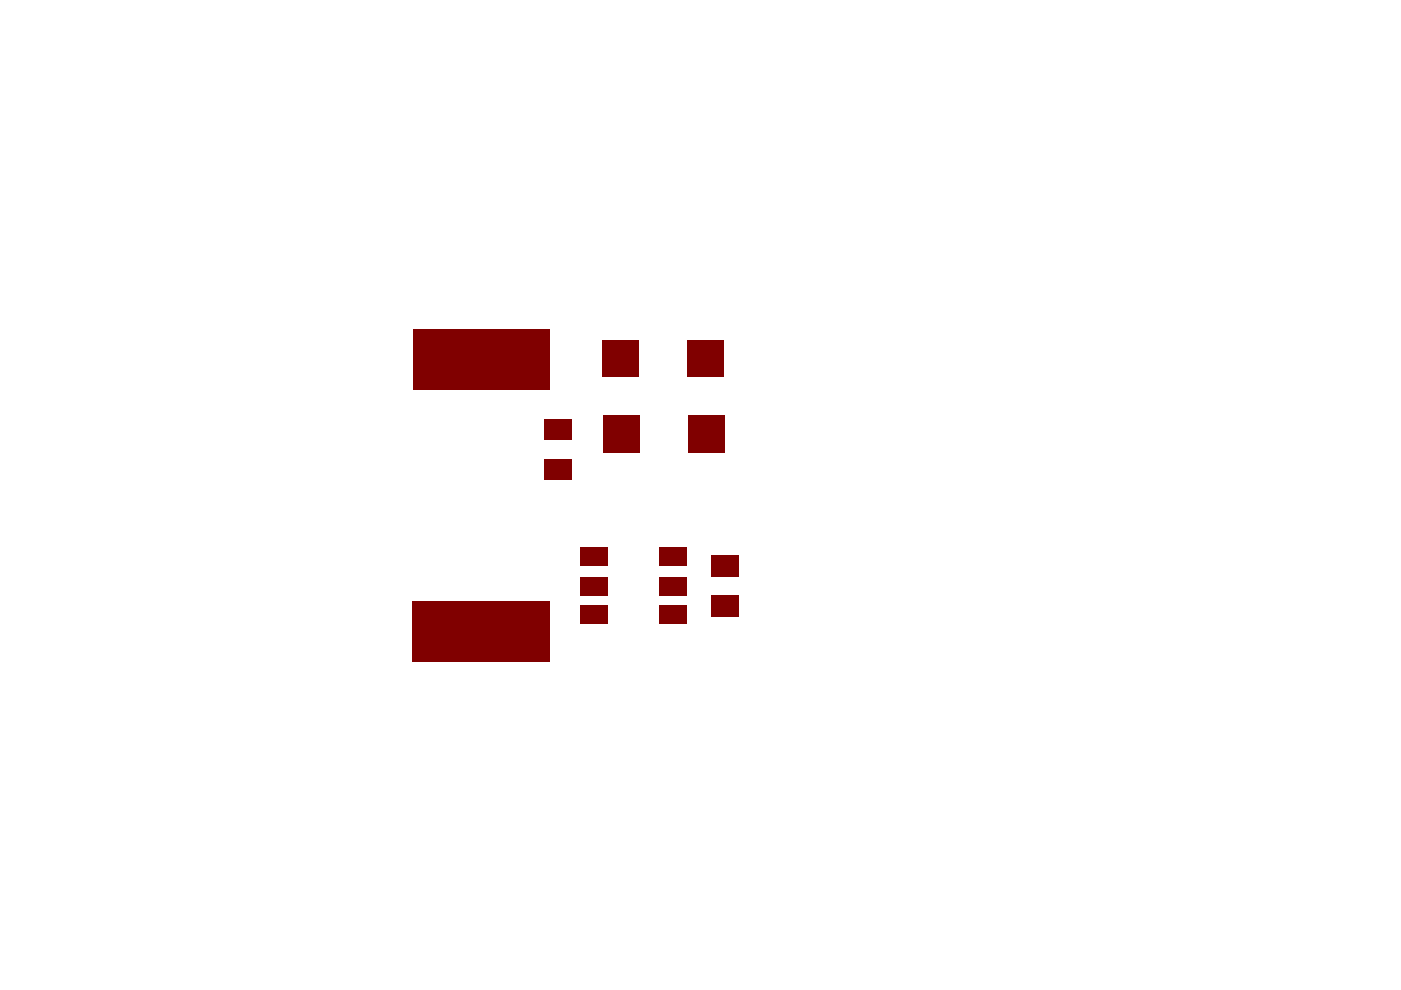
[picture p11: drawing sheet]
<svg xmlns="http://www.w3.org/2000/svg" width="297mm" height="210mm" viewBox="0 0 297 210" stroke-linecap="round" stroke-linejoin="round" font-family="sans-serif">
<g fill="#800000">
<path d="M123.1 128.4h5.8v3.9h-5.8z" fill-rule="evenodd"/>
<path d="M123 122.4h5.9v3.9h-5.9z" fill-rule="evenodd"/>
<path d="M150.9 126.1h5.7v4.6h-5.7z" fill-rule="evenodd"/>
<path d="M123.1 116.1h5.8v4h-5.8z" fill-rule="evenodd"/>
<path d="M150.9 117.8h5.7v4.6h-5.7z" fill-rule="evenodd"/>
<path d="M115.4 97.3h5.8v4.4h-5.8z" fill-rule="evenodd"/>
<path d="M115.3 88.9h5.9v4.5h-5.9z" fill-rule="evenodd"/>
<path d="M139.7 122.4h5.9v3.9h-5.9z" fill-rule="evenodd"/>
<path d="M139.9 128.4h5.7v3.9h-5.7z" fill-rule="evenodd"/>
<path d="M145.8 72.2h7.7v7.7h-7.7z" fill-rule="evenodd"/>
<path d="M127.7 72.2h7.7v7.7h-7.7z" fill-rule="evenodd"/>
<path d="M87.4 127.4h29.2v12.8h-29.2z" fill-rule="evenodd"/>
<path d="M87.6 69.8h29v12.8h-29z" fill-rule="evenodd"/>
<path d="M139.9 116.1h5.7v4h-5.7z" fill-rule="evenodd"/>
<path d="M127.9 88.1h7.7v7.9h-7.7z" fill-rule="evenodd"/>
<path d="M145.9 88.1h7.8v7.9h-7.8z" fill-rule="evenodd"/>
</g>
</svg>
